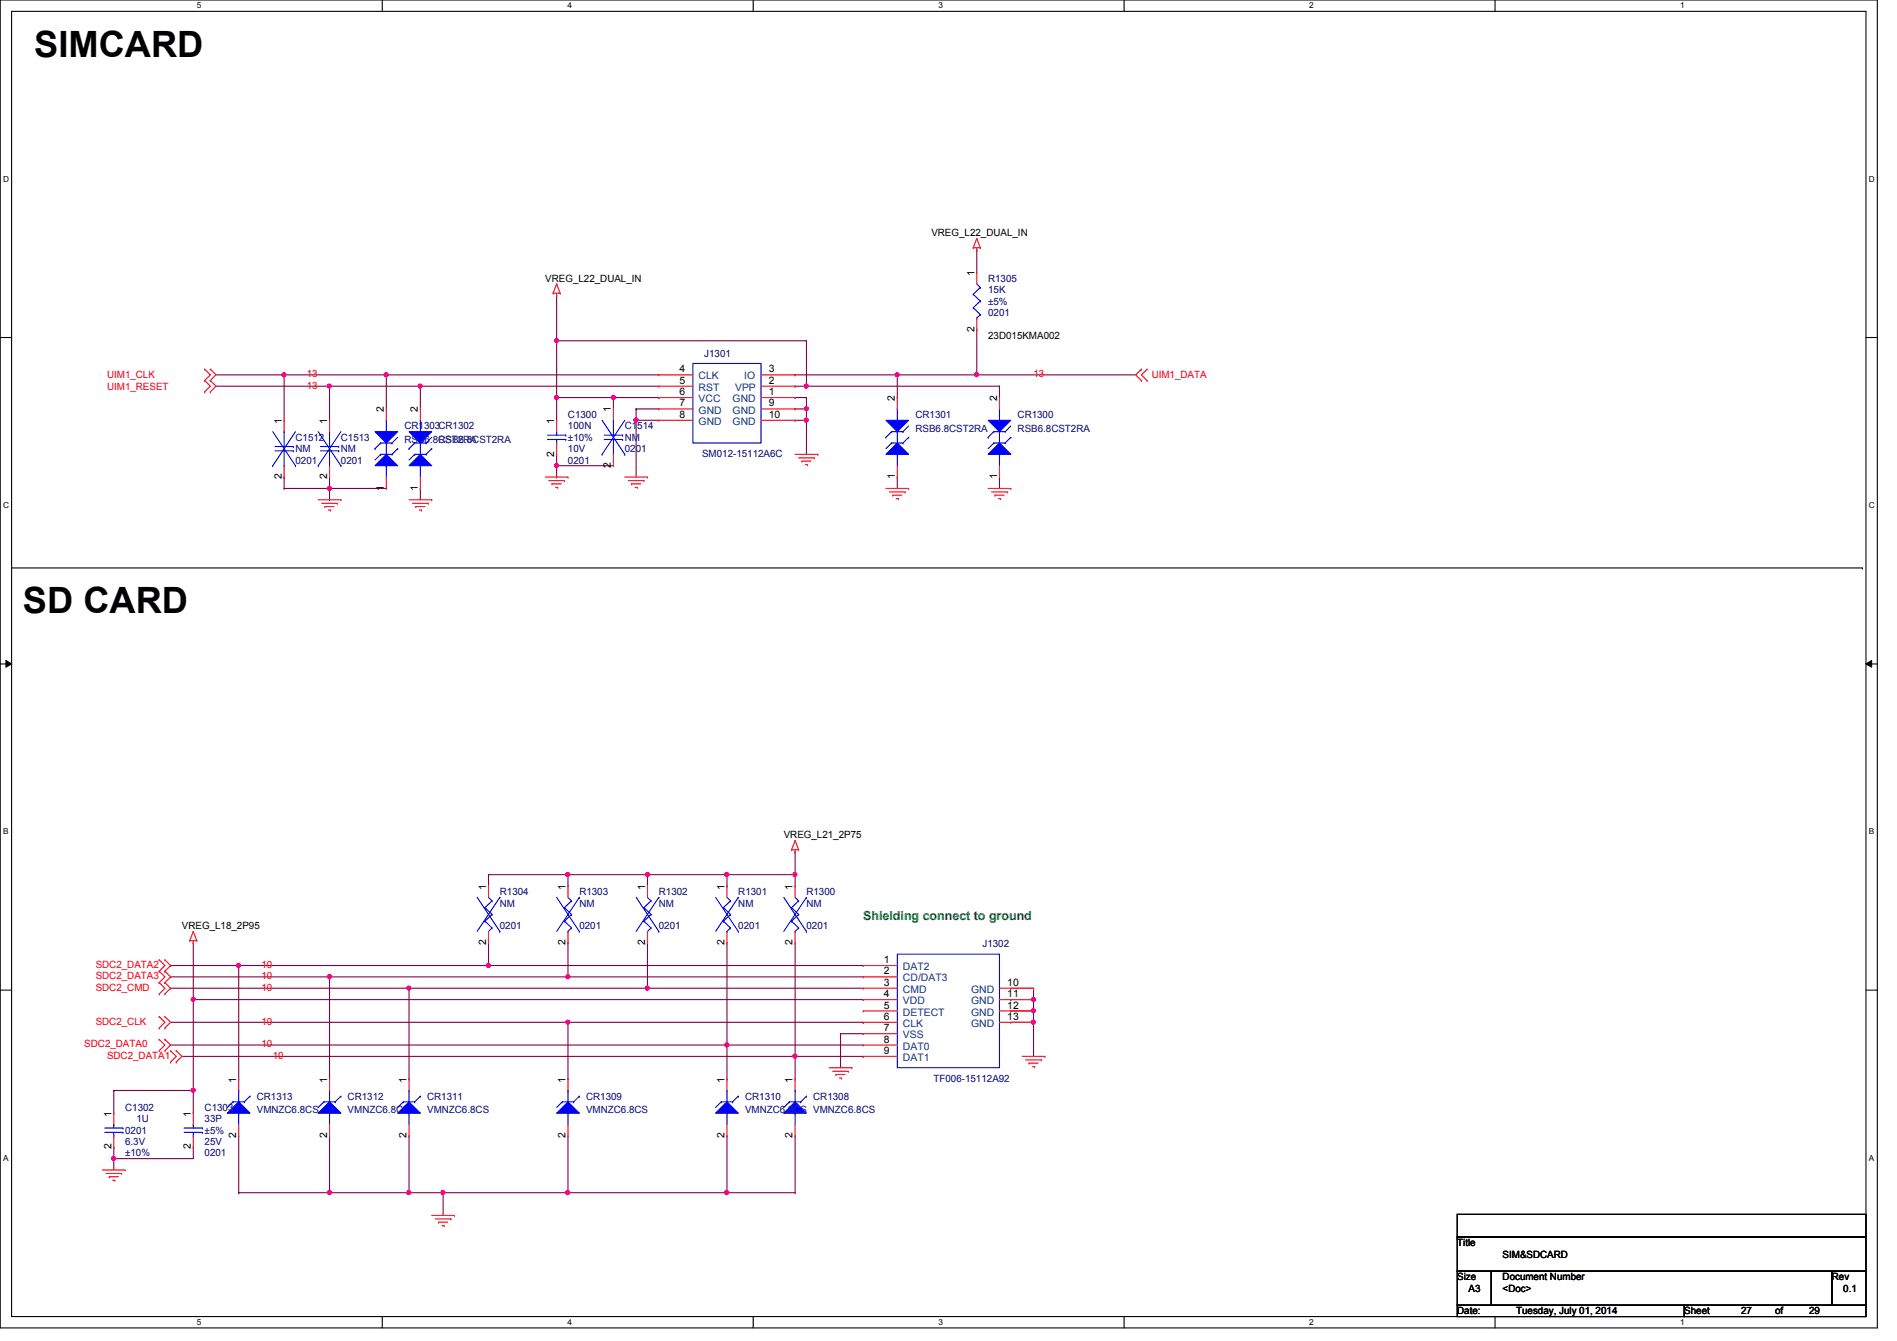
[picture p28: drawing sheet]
<svg xmlns="http://www.w3.org/2000/svg" width="297mm" height="210mm" viewBox="0 0 297 210" stroke-linecap="round" stroke-linejoin="round" font-family="sans-serif">
<defs><g id="words">
<g font-size="5.7">
<text x="5.4" y="8.8">SIMCARD</text>
<text x="3.6" y="96">SD CARD</text>
</g>
<text font-size="1.9" fill="#008000" x="135.2" y="144.1">Shielding connect to ground</text>
<g font-size="1.6">
<text x="145.8" y="37">VREG_L22_DUAL_IN</text>
<text x="85.4" y="44.1">VREG_L22_DUAL_IN</text>
<text x="152.6" y="43.2" transform="rotate(-90 152.6 43.2)">1</text>
<text x="152.6" y="51.9" transform="rotate(-90 152.6 51.9)">2</text>
<text x="154.7" y="53">23D015KMA002</text>
<text x="106.4" y="58.3">4</text>
<text x="120.4" y="58.3">3</text>
<text x="60.1" y="64.6" transform="rotate(-90 60.1 64.6)">2</text>
<text x="65.4" y="64.6" transform="rotate(-90 65.4 64.6)">2</text>
<text x="95.7" y="64.6" transform="rotate(-90 95.7 64.6)">1</text>
<text x="106.4" y="61.8">6</text>
<text x="106.4" y="60.1">5</text>
<text x="106.4" y="63.6">7</text>
<text x="106.4" y="65.4">8</text>
<text x="120.4" y="60.1">2</text>
<text x="120.4" y="61.8">1</text>
<text x="120.4" y="63.6">9</text>
<text x="120.4" y="65.4">10</text>
<text x="140.1" y="62.8" transform="rotate(-90 140.1 62.8)">2</text>
<text x="156.1" y="62.8" transform="rotate(-90 156.1 62.8)">2</text>
<text x="44.1" y="66.3" transform="rotate(-90 44.1 66.3)">1</text>
<text x="51.2" y="66.3" transform="rotate(-90 51.2 66.3)">1</text>
<text x="86.8" y="71.5" transform="rotate(-90 86.8 71.5)">2</text>
<text x="86.8" y="66.3" transform="rotate(-90 86.8 66.3)">1</text>
<text x="44.1" y="75" transform="rotate(-90 44.1 75)">2</text>
<text x="51.2" y="75" transform="rotate(-90 51.2 75)">2</text>
<text x="60.1" y="76.8" transform="rotate(-90 60.1 76.8)">1</text>
<text x="65.4" y="76.8" transform="rotate(-90 65.4 76.8)">1</text>
<text x="95.7" y="73.2" transform="rotate(-90 95.7 73.2)">2</text>
<text x="140.1" y="75" transform="rotate(-90 140.1 75)">1</text>
<text x="156.1" y="75" transform="rotate(-90 156.1 75)">1</text>
<text x="122.7" y="131.2">VREG_L21_2P75</text>
<text x="76.1" y="139.2" transform="rotate(-90 76.1 139.2)">1</text>
<text x="88.6" y="139.2" transform="rotate(-90 88.6 139.2)">1</text>
<text x="101" y="139.2" transform="rotate(-90 101 139.2)">1</text>
<text x="113.5" y="139.2" transform="rotate(-90 113.5 139.2)">1</text>
<text x="124.1" y="139.2" transform="rotate(-90 124.1 139.2)">1</text>
<text x="28.5" y="145.5">VREG_L18_2P95</text>
<text x="76.1" y="147.9" transform="rotate(-90 76.1 147.9)">2</text>
<text x="88.6" y="147.9" transform="rotate(-90 88.6 147.9)">2</text>
<text x="101" y="147.9" transform="rotate(-90 101 147.9)">2</text>
<text x="113.5" y="147.9" transform="rotate(-90 113.5 147.9)">2</text>
<text x="124.1" y="147.9" transform="rotate(-90 124.1 147.9)">2</text>
<text x="138.4" y="150.7">1</text>
<text x="138.4" y="152.5">2</text>
<text x="138.4" y="154.3">3</text>
<text x="157.7" y="154.3">10</text>
<text x="138.4" y="156.1">4</text>
<text x="138.4" y="159.6">6</text>
<text x="138.4" y="161.4">7</text>
<text x="138.4" y="157.9">5</text>
<text x="157.7" y="156.1">11</text>
<text x="157.7" y="157.9">12</text>
<text x="157.7" y="159.6">13</text>
<text x="138.4" y="163.2">8</text>
<text x="138.4" y="165">9</text>
<text x="37" y="169.5" transform="rotate(-90 37 169.5)">1</text>
<text x="51.2" y="169.5" transform="rotate(-90 51.2 169.5)">1</text>
<text x="63.7" y="169.5" transform="rotate(-90 63.7 169.5)">1</text>
<text x="88.6" y="169.5" transform="rotate(-90 88.6 169.5)">1</text>
<text x="113.5" y="169.5" transform="rotate(-90 113.5 169.5)">1</text>
<text x="124.1" y="169.5" transform="rotate(-90 124.1 169.5)">1</text>
<text x="17.4" y="179.9" transform="rotate(-90 17.4 179.9)">2</text>
<text x="17.4" y="174.8" transform="rotate(-90 17.4 174.8)">1</text>
<text x="29.9" y="179.9" transform="rotate(-90 29.9 179.9)">2</text>
<text x="29.9" y="174.8" transform="rotate(-90 29.9 174.8)">1</text>
<text x="37" y="178.1" transform="rotate(-90 37 178.1)">2</text>
<text x="51.2" y="178.1" transform="rotate(-90 51.2 178.1)">2</text>
<text x="63.7" y="178.1" transform="rotate(-90 63.7 178.1)">2</text>
<text x="88.6" y="178.1" transform="rotate(-90 88.6 178.1)">2</text>
<text x="113.5" y="178.1" transform="rotate(-90 113.5 178.1)">2</text>
<text x="124.1" y="178.1" transform="rotate(-90 124.1 178.1)">2</text>
<text x="228.2" y="195.1">Title</text>
<text x="235.3" y="196.8">SIM&amp;SDCARD</text>
<text x="228.2" y="200.4">Size</text>
<text x="230" y="202.2">A3</text>
<text x="235.3" y="200.4">Document Number</text>
<text x="235.3" y="202.2">&lt;Doc&gt;</text>
<text x="286.8" y="200.4">Rev</text>
<text x="288.6" y="202.2">0.1</text>
<text x="228.2" y="205.7">Date:</text>
<text x="237.4" y="205.7">Tuesday, July 01, 2014</text>
<text x="263.7" y="205.7">Sheet</text>
<text x="272.6" y="205.7">27</text>
<text x="278" y="205.7">of</text>
<text x="283.3" y="205.7">29</text>
</g>
<g font-size="1.6" fill="#000080">
<text x="154.7" y="44.1">R1305</text>
<text x="154.7" y="45.9">15K</text>
<text x="154.7" y="47.7">±5%</text>
<text x="154.7" y="49.4">0201</text>
<text x="110.3" y="55.8">J1301</text>
<text x="88.9" y="65.4">C1300</text>
<text x="143.3" y="65.4">CR1301</text>
<text x="159.3" y="65.4">CR1300</text>
<text x="46.3" y="69">C1512</text>
<text x="46.3" y="70.8">NM</text>
<text x="53.4" y="69">C1513</text>
<text x="53.4" y="70.8">NM</text>
<text x="63.3" y="67.2">CR1303CR1302</text>
<text x="63.3" y="69.3">RSB6.8CST2RA</text>
<text x="68.7" y="69.3">RSB6.8CST2RA</text>
<text x="88.9" y="67.2">100N</text>
<text x="88.9" y="70.8">10V</text>
<text x="88.9" y="69">±10%</text>
<text x="97.8" y="67.2">C1514</text>
<text x="97.8" y="69">NM</text>
<text x="97.8" y="70.8">0201</text>
<text x="109.9" y="71.5">SM012-15112A6C</text>
<text x="143.3" y="67.6">RSB6.8CST2RA</text>
<text x="159.3" y="67.6">RSB6.8CST2RA</text>
<text x="46.3" y="72.6">0201</text>
<text x="53.4" y="72.6">0201</text>
<text x="88.9" y="72.6">0201</text>
<text x="78.3" y="140.1">R1304</text>
<text x="78.3" y="141.9">NM</text>
<text x="90.7" y="140.1">R1303</text>
<text x="90.7" y="141.9">NM</text>
<text x="103.2" y="140.1">R1302</text>
<text x="103.2" y="141.9">NM</text>
<text x="115.6" y="140.1">R1301</text>
<text x="115.6" y="141.9">NM</text>
<text x="126.3" y="140.1">R1300</text>
<text x="126.3" y="141.9">NM</text>
<text x="78.3" y="145.5">0201</text>
<text x="90.7" y="145.5">0201</text>
<text x="103.2" y="145.5">0201</text>
<text x="115.6" y="145.5">0201</text>
<text x="126.3" y="145.5">0201</text>
<text x="153.8" y="148.3">J1302</text>
<text x="19.6" y="173.9">C1302</text>
<text x="32" y="173.9">C1303</text>
<text x="40.2" y="172.1">CR1313</text>
<text x="54.4" y="172.1">CR1312</text>
<text x="66.9" y="172.1">CR1311</text>
<text x="91.8" y="172.1">CR1309</text>
<text x="116.7" y="172.1">CR1310</text>
<text x="127.3" y="172.1">CR1308</text>
<text x="146.2" y="169.3">TF006-15112A92</text>
<text x="19.6" y="177.5">0201</text>
<text x="19.6" y="179.2">6.3V</text>
<text x="21.4" y="175.7">1U</text>
<text x="32" y="175.7">33P</text>
<text x="32" y="179.2">25V</text>
<text x="32" y="177.5">±5%</text>
<text x="40.2" y="174.2">VMNZC6.8CS</text>
<text x="54.4" y="174.2">VMNZC6.8CS</text>
<text x="66.9" y="174.2">VMNZC6.8CS</text>
<text x="91.8" y="174.2">VMNZC6.8CS</text>
<text x="116.7" y="174.2">VMNZC6.8CS VMNZC6.8CS</text>
<text x="19.6" y="181">±10%</text>
<text x="32" y="181">0201</text>
</g>
<g font-size="1.6" fill="#f00">
<text x="16.8" y="59.2">UIM1_CLK</text>
<text x="48" y="59.1">13</text>
<text x="161.8" y="59.1">13</text>
<text x="180.3" y="59.2">UIM1_DATA</text>
<text x="16.8" y="61">UIM1_RESET</text>
<text x="48" y="60.8">13</text>
<text x="15" y="151.5">SDC2_DATA2</text>
<text x="15" y="153.3">SDC2_DATA3</text>
<text x="15" y="155.1">SDC2_CMD</text>
<text x="40.9" y="155.1">10</text>
<text x="40.9" y="151.5">10</text>
<text x="40.9" y="153.3">10</text>
<text x="15" y="160.4">SDC2_CLK</text>
<text x="40.9" y="160.4">10</text>
<text x="13.2" y="164">SDC2_DATA0</text>
<text x="16.8" y="165.7">SDC2_DATA1</text>
<text x="40.9" y="164">10</text>
<text x="42.7" y="165.7">10</text>
</g>
<g font-size="1.6" fill="#004080">
<text x="109.4" y="59.4">CLK</text>
<text x="116.5" y="59.4">IO</text>
<text x="109.4" y="62.9">VCC</text>
<text x="109.4" y="61.2">RST</text>
<text x="109.4" y="64.7">GND</text>
<text x="114.7" y="62.9">GND</text>
<text x="114.7" y="64.7">GND</text>
<text x="115.1" y="61.2">VPP</text>
<text x="109.4" y="66.5">GND</text>
<text x="114.7" y="66.5">GND</text>
<text x="141.4" y="151.8">DAT2</text>
<text x="141.4" y="153.6">CD/DAT3</text>
<text x="141.4" y="155.4">CMD</text>
<text x="152.1" y="155.4">GND</text>
<text x="141.4" y="157.2">VDD</text>
<text x="141.4" y="160.7">CLK</text>
<text x="141.4" y="159">DETECT</text>
<text x="152.1" y="157.2">GND</text>
<text x="152.1" y="159">GND</text>
<text x="152.1" y="160.7">GND</text>
<text x="141.4" y="162.5">VSS</text>
<text x="141.4" y="164.3">DAT0</text>
<text x="141.4" y="166.1">DAT1</text>
</g>
<g font-size="1.3">
<text x="30.8" y="1.3">5</text>
<text x="88.9" y="1.3">4</text>
<text x="146.9" y="1.3">3</text>
<text x="205" y="1.3">2</text>
<text x="263.1" y="1.3">1</text>
<text x=".5" y="28.4">D</text>
<text x="292.6" y="28.4">D</text>
<text x=".5" y="79.5">C</text>
<text x="292.6" y="79.5">C</text>
<text x=".5" y="130.6">B</text>
<text x="292.6" y="130.6">B</text>
<text x=".5" y="181.7">A</text>
<text x="292.6" y="181.7">A</text>
<text x="30.8" y="207.4">5</text>
<text x="88.9" y="207.4">4</text>
<text x="146.9" y="207.4">3</text>
<text x="205" y="207.4">2</text>
<text x="263.1" y="207.4">1</text>
</g>
</g></defs>
<path d="M0 0h294v207.9h-294zM1.8 1.8h290.4v204.3h-290.4z" fill="none" stroke="#000" stroke-width=".17"/>
<g fill="#fff">
<path d="M30.8 .2h.7v1.4h-.7z"/>
<path d="M30.8 206.2h.7v1.4h-.7z"/>
</g>
<path d="M59.9 0v1.8M59.9 206.1v1.8" fill="none" stroke="#000" stroke-width=".17"/>
<g fill="#fff">
<path d="M88.9 .2h.6v1.4h-.6z"/>
<path d="M88.9 206.2h.6v1.4h-.6z"/>
</g>
<path d="M117.9 0v1.8M117.9 206.1v1.8" fill="none" stroke="#000" stroke-width=".17"/>
<g fill="#fff">
<path d="M146.9 .2h.7v1.4h-.7z"/>
<path d="M146.9 206.2h.7v1.4h-.7z"/>
</g>
<path d="M176 0v1.8M176 206.1v1.8" fill="none" stroke="#000" stroke-width=".17"/>
<g fill="#fff">
<path d="M205 .2h.7v1.4h-.7z"/>
<path d="M205 206.2h.7v1.4h-.7z"/>
</g>
<path d="M234.1 0v1.8M234.1 206.1v1.8" fill="none" stroke="#000" stroke-width=".17"/>
<g fill="#fff">
<path d="M263.1 .2h.7v1.4h-.7z"/>
<path d="M263.1 206.2h.7v1.4h-.7z"/>
<path d="M.5 27.3h.9v1.4h-.9z"/>
<path d="M292.6 27.3h.9v1.4h-.9z"/>
<path d="M.5 78.4h.9v1.4h-.9z"/>
<path d="M292.6 78.4h.9v1.4h-.9z"/>
</g>
<path d="M0 52.8h1.8M292.2 52.8h1.8" fill="none" stroke="#000" stroke-width=".17"/>
<g fill="#fff">
<path d="M.5 129.5h.8v1.4h-.8z"/>
<path d="M292.6 129.5h.9v1.4h-.9z"/>
</g>
<path d="M0 103.9h1.8M292.2 103.9h1.8" fill="none" stroke="#000" stroke-width=".17"/>
<path d="M.9 103.4l.9 .5-.9 .5zM292.2 103.9l.9-.5v1z" fill="#000"/>
<path d="M.9 103.4l.9 .5-.9 .5zM292.2 103.9l.9-.5v1z" fill="none" stroke="#000" stroke-width=".16"/>
<g fill="#fff">
<path d="M.5 180.5h.8v1.4h-.8z"/>
<path d="M292.6 180.5h.9v1.4h-.9z"/>
</g>
<path d="M1.8 88.9h289.8M291.6 88.9h.1M0 155h1.8M292.2 155h1.8" fill="none" stroke="#000" stroke-width=".17"/>
<path d="M87.2 53.3h.1M87.2 53.3v8.9" fill="none" stroke="#800040" stroke-width=".17"/>
<circle cx="87.1" cy="62.2" r=".32" fill="#f0f"/>
<circle cx="87.1" cy="62.2" r=".32" fill="none" stroke="#f0f" stroke-width=".17"/>
<circle cx="87.1" cy="53.3" r=".32" fill="#f0f"/>
<circle cx="87.1" cy="53.3" r=".32" fill="none" stroke="#f0f" stroke-width=".17"/>
<path d="M60.5 58.7h.1M60.5 58.7h42.7M124.5 58.7h.1M124.5 58.7h16M124.5 62.2h.1M124.5 62.2h1.8" fill="none" stroke="#800040" stroke-width=".17"/>
<circle cx="60.5" cy="58.6" r=".32" fill="#f0f"/>
<circle cx="60.5" cy="58.6" r=".32" fill="none" stroke="#f0f" stroke-width=".17"/>
<path d="M33.8 58.7h10.7M44.5 58.7h.1" fill="none" stroke="#800040" stroke-width=".17"/>
<circle cx="44.5" cy="58.6" r=".32" fill="#f0f"/>
<circle cx="44.5" cy="58.6" r=".32" fill="none" stroke="#f0f" stroke-width=".17"/>
<path d="M33.8 60.5h17.8M51.6 60.5h.1" fill="none" stroke="#800040" stroke-width=".17"/>
<circle cx="51.6" cy="60.4" r=".32" fill="#f0f"/>
<circle cx="51.6" cy="60.4" r=".32" fill="none" stroke="#f0f" stroke-width=".17"/>
<path d="M65.8 60.5h.1M65.8 60.5h37.4" fill="none" stroke="#800040" stroke-width=".17"/>
<circle cx="65.8" cy="60.4" r=".32" fill="#f0f"/>
<circle cx="65.8" cy="60.4" r=".32" fill="none" stroke="#f0f" stroke-width=".17"/>
<path d="M87.2 62.2h8.9M96.1 62.2h.1" fill="none" stroke="#800040" stroke-width=".17"/>
<circle cx="96" cy="62.2" r=".32" fill="#f0f"/>
<circle cx="96" cy="62.2" r=".32" fill="none" stroke="#f0f" stroke-width=".17"/>
<path d="M87.2 46.2h.1M87.2 46.2v7.1M87.2 62.2h.1M87.2 72.9h.1M87.2 62.2v3.6M87.2 71.1v1.8M99.6 64h.1M99.6 65.8h.1M99.6 64v10.7M99.6 65.8h3.6" fill="none" stroke="#800040" stroke-width=".17"/>
<circle cx="99.6" cy="65.8" r=".32" fill="#f0f"/>
<circle cx="99.6" cy="65.8" r=".32" fill="none" stroke="#f0f" stroke-width=".17"/>
<path d="M124.5 64h.1M124.5 64h1.8M126.3 62.2h.1M126.3 64h.1M126.3 62.2v3.6" fill="none" stroke="#800040" stroke-width=".17"/>
<circle cx="126.3" cy="64" r=".32" fill="#f0f"/>
<circle cx="126.3" cy="64" r=".32" fill="none" stroke="#f0f" stroke-width=".17"/>
<path d="M124.5 65.8h.1M124.5 65.8h1.8M126.3 65.8h.1M126.3 65.8v5.3" fill="none" stroke="#800040" stroke-width=".17"/>
<circle cx="126.3" cy="65.8" r=".32" fill="#f0f"/>
<circle cx="126.3" cy="65.8" r=".32" fill="none" stroke="#f0f" stroke-width=".17"/>
<path d="M87.2 53.3h39.1M126.3 53.3h.1M126.3 53.3v7.2M124.5 60.5h.1M124.5 60.5h32M126.3 60.5h.1" fill="none" stroke="#800040" stroke-width=".17"/>
<circle cx="126.3" cy="60.4" r=".32" fill="#f0f"/>
<circle cx="126.3" cy="60.4" r=".32" fill="none" stroke="#f0f" stroke-width=".17"/>
<path d="M60.5 58.7h.1M60.5 58.7v5.3M140.5 58.7h.1M140.5 58.7v3.5M140.5 58.7h12.4M65.8 60.5h.1M65.8 60.5v3.5M99.6 64h.1M99.6 64h3.6" fill="none" stroke="#800040" stroke-width=".17"/>
<circle cx="152.9" cy="58.6" r=".32" fill="#f0f"/>
<circle cx="152.9" cy="58.6" r=".32" fill="none" stroke="#f0f" stroke-width=".17"/>
<circle cx="140.5" cy="58.6" r=".32" fill="#f0f"/>
<circle cx="140.5" cy="58.6" r=".32" fill="none" stroke="#f0f" stroke-width=".17"/>
<g fill="none" stroke="#800040" stroke-width=".17">
<path d="M65.8 76.5h.1M65.8 76.5v1.7M140.5 74.7h.1M140.5 74.7v1.8M156.5 60.5h.1M156.5 74.7h.1M156.5 60.5v1.7M156.5 74.7v1.8M26.7 154.7h.1M26.7 152.9h.1M26.7 151.1h.1M26.7 154.7h37.3"/>
<path d="M26.7 152.9h24.9M26.7 151.1h10.7M158.3 158.2h.1M158.3 154.7h.1M158.3 156.5h.1M158.3 154.7h3.5M158.3 156.5h3.5M161.8 154.7h.1M161.8 156.5h.1M161.8 154.7v3.5h-3.5"/>
</g>
<circle cx="161.8" cy="158.2" r=".32" fill="#f0f"/>
<circle cx="161.8" cy="158.2" r=".32" fill="none" stroke="#f0f" stroke-width=".17"/>
<circle cx="161.8" cy="156.4" r=".32" fill="#f0f"/>
<circle cx="161.8" cy="156.4" r=".32" fill="none" stroke="#f0f" stroke-width=".17"/>
<path d="M158.3 160h.1M158.3 160h3.5" fill="none" stroke="#800040" stroke-width=".17"/>
<circle cx="161.8" cy="160" r=".32" fill="#f0f"/>
<circle cx="161.8" cy="160" r=".32" fill="none" stroke="#f0f" stroke-width=".17"/>
<path d="M161.8 158.2h.1M161.8 158.2v1.8M26.7 160h62.2M88.9 160h.1" fill="none" stroke="#800040" stroke-width=".17"/>
<circle cx="88.9" cy="160" r=".32" fill="#f0f"/>
<circle cx="88.9" cy="160" r=".32" fill="none" stroke="#f0f" stroke-width=".17"/>
<path d="M124.5 133.3h.1M124.5 133.3v3.6M161.8 160h.1M161.8 160v5.4" fill="none" stroke="#800040" stroke-width=".17"/>
<circle cx="124.5" cy="136.9" r=".32" fill="#f0f"/>
<circle cx="124.5" cy="136.9" r=".32" fill="none" stroke="#f0f" stroke-width=".17"/>
<path d="M37.4 151.1h.1M37.4 151.1h39.1" fill="none" stroke="#800040" stroke-width=".17"/>
<circle cx="76.5" cy="151.1" r=".32" fill="#f0f"/>
<circle cx="76.5" cy="151.1" r=".32" fill="none" stroke="#f0f" stroke-width=".17"/>
<path d="M51.6 152.9h.1M51.6 152.9h37.3" fill="none" stroke="#800040" stroke-width=".17"/>
<circle cx="88.9" cy="152.9" r=".32" fill="#f0f"/>
<circle cx="88.9" cy="152.9" r=".32" fill="none" stroke="#f0f" stroke-width=".17"/>
<circle cx="51.6" cy="152.9" r=".32" fill="#f0f"/>
<circle cx="51.6" cy="152.9" r=".32" fill="none" stroke="#f0f" stroke-width=".17"/>
<path d="M64 154.7h.1M64 154.7h37.4" fill="none" stroke="#800040" stroke-width=".17"/>
<circle cx="101.4" cy="154.7" r=".32" fill="#f0f"/>
<circle cx="101.4" cy="154.7" r=".32" fill="none" stroke="#f0f" stroke-width=".17"/>
<circle cx="64" cy="154.7" r=".32" fill="#f0f"/>
<circle cx="64" cy="154.7" r=".32" fill="none" stroke="#f0f" stroke-width=".17"/>
<path d="M30.3 156.5h104.9M37.4 151.1h.1M37.4 151.1v17.8M135.2 156.5h.1" fill="none" stroke="#800040" stroke-width=".17"/>
<circle cx="37.4" cy="151.1" r=".32" fill="#f0f"/>
<circle cx="37.4" cy="151.1" r=".32" fill="none" stroke="#f0f" stroke-width=".17"/>
<path d="M51.6 152.9h.1M51.6 152.9v16M64 154.7h.1M64 154.7v14.2M37.4 177.8v8.9M37.4 186.7h.1M37.4 186.7h14.2M69.4 186.7h.1M69.4 186.7v3.5M88.9 186.7h24.9M113.8 186.7h.1" fill="none" stroke="#800040" stroke-width=".17"/>
<circle cx="113.8" cy="186.7" r=".32" fill="#f0f"/>
<circle cx="113.8" cy="186.7" r=".32" fill="none" stroke="#f0f" stroke-width=".17"/>
<path d="M64 177.8v8.9M88.9 177.8v8.9M124.5 177.8v8.9M64 186.7h.1M88.9 186.7h.1M124.5 186.7h.1" fill="none" stroke="#800040" stroke-width=".17"/>
<circle cx="64" cy="186.7" r=".32" fill="#f0f"/>
<circle cx="64" cy="186.7" r=".32" fill="none" stroke="#f0f" stroke-width=".17"/>
<path d="M51.6 177.8v8.9M51.6 186.7h.1M64 186.7h.1M64 186.7h5.4" fill="none" stroke="#800040" stroke-width=".17"/>
<circle cx="51.6" cy="186.7" r=".32" fill="#f0f"/>
<circle cx="51.6" cy="186.7" r=".32" fill="none" stroke="#f0f" stroke-width=".17"/>
<g fill="none" stroke="#800040" stroke-width=".17">
<path d="M76.5 136.9h.1M76.5 136.9v1.8M76.5 136.9h12.4M101.4 136.9h.1M101.4 136.9v1.8M101.4 136.9h23.1M113.8 136.9h.1M113.8 136.9v1.8M124.5 136.9h.1M124.5 136.9v1.8M76.5 147.6h.1M76.5 151.1h.1"/>
<path d="M76.5 147.6v3.5M76.5 151.1h58.7M88.9 147.6h.1M88.9 152.9h.1M88.9 147.6v5.3M88.9 152.9h46.3M101.4 147.6h.1M101.4 154.7h.1M101.4 147.6v7.1M101.4 154.7h33.8M51.6 186.7h.1M51.6 186.7h12.4"/>
</g>
<circle cx="113.8" cy="136.9" r=".32" fill="#f0f"/>
<circle cx="113.8" cy="136.9" r=".32" fill="none" stroke="#f0f" stroke-width=".17"/>
<circle cx="101.4" cy="136.9" r=".32" fill="#f0f"/>
<circle cx="101.4" cy="136.9" r=".32" fill="none" stroke="#f0f" stroke-width=".17"/>
<path d="M88.9 136.9h.1M88.9 136.9v1.8M88.9 136.9h12.5" fill="none" stroke="#800040" stroke-width=".17"/>
<circle cx="88.9" cy="136.9" r=".32" fill="#f0f"/>
<circle cx="88.9" cy="136.9" r=".32" fill="none" stroke="#f0f" stroke-width=".17"/>
<path d="M152.9 39.1h.1M152.9 39.1v3.6M152.9 51.6h.1M152.9 58.7h.1M152.9 51.6v7.1M152.9 58.7h24.9M26.7 163.6h87.1M28.5 165.4h96M113.8 163.6h.1M124.5 165.4h.1" fill="none" stroke="#800040" stroke-width=".17"/>
<circle cx="113.8" cy="163.5" r=".32" fill="#f0f"/>
<circle cx="113.8" cy="163.5" r=".32" fill="none" stroke="#f0f" stroke-width=".17"/>
<path d="M30.3 170.7h.1M30.3 170.7v3.5M17.8 181.4h.1M17.8 181.4v1.7M17.8 181.4h12.5" fill="none" stroke="#800040" stroke-width=".17"/>
<circle cx="17.8" cy="181.3" r=".32" fill="#f0f"/>
<circle cx="17.8" cy="181.3" r=".32" fill="none" stroke="#f0f" stroke-width=".17"/>
<path d="M30.3 147.6h.1M30.3 156.5h.1M30.3 147.6v23.1h-12.5M17.8 170.7h.1M17.8 179.6h.1M17.8 170.7v3.5M17.8 179.6v1.8M30.3 179.6h.1M30.3 179.6v1.8M131.6 161.8h.1M131.6 161.8h3.6M131.6 161.8v5.3" fill="none" stroke="#800040" stroke-width=".17"/>
<circle cx="30.2" cy="170.7" r=".32" fill="#f0f"/>
<circle cx="30.2" cy="170.7" r=".32" fill="none" stroke="#f0f" stroke-width=".17"/>
<circle cx="30.2" cy="156.4" r=".32" fill="#f0f"/>
<circle cx="30.2" cy="156.4" r=".32" fill="none" stroke="#f0f" stroke-width=".17"/>
<path d="M69.4 186.7h19.5M88.9 186.7h.1" fill="none" stroke="#800040" stroke-width=".17"/>
<circle cx="69.4" cy="186.7" r=".32" fill="#f0f"/>
<circle cx="69.4" cy="186.7" r=".32" fill="none" stroke="#f0f" stroke-width=".17"/>
<circle cx="88.9" cy="186.7" r=".32" fill="#f0f"/>
<circle cx="88.9" cy="186.7" r=".32" fill="none" stroke="#f0f" stroke-width=".17"/>
<path d="M113.8 147.6v16M124.5 147.6v17.8M113.8 163.6h.1M124.5 165.4h.1" fill="none" stroke="#800040" stroke-width=".17"/>
<circle cx="124.5" cy="165.3" r=".32" fill="#f0f"/>
<circle cx="124.5" cy="165.3" r=".32" fill="none" stroke="#f0f" stroke-width=".17"/>
<g fill="none" stroke="#800040" stroke-width=".17">
<path d="M51.6 76.5h.1M51.6 76.5h8.9M88.9 160h.1M88.9 160v8.9M88.9 160h46.3M113.8 163.6h.1M113.8 163.6v5.3M113.8 177.8v8.9M113.8 163.6h21.4M124.5 165.4h.1M124.5 165.4h10.7M124.5 165.4v3.5"/>
<path d="M135.2 165.4h.1M135.2 160h.1M113.8 186.7h.1M113.8 186.7h10.7"/>
</g>
<circle cx="51.6" cy="76.4" r=".32" fill="#f0f"/>
<circle cx="51.6" cy="76.4" r=".32" fill="none" stroke="#f0f" stroke-width=".17"/>
<g fill="none" stroke="#800040" stroke-width=".17">
<path d="M44.5 58.7h.1M44.5 58.7v7.1M44.5 58.7h16M60.5 58.7h.1M44.5 76.5h.1M44.5 74.7h.1M44.5 74.7v1.8M44.5 76.5h7.1M51.6 78.2h.1M51.6 60.5h.1M51.6 74.7h.1M51.6 60.5v5.3"/>
<path d="M51.6 74.7v3.5M51.6 60.5h14.2M65.8 60.5h.1M87.2 72.9h.1M87.2 72.9h8.9"/>
</g>
<circle cx="87.1" cy="72.9" r=".32" fill="#f0f"/>
<circle cx="87.1" cy="72.9" r=".32" fill="none" stroke="#f0f" stroke-width=".17"/>
<path d="M87.2 74.7h.1M87.2 72.9v1.8M96.1 62.2h.1M96.1 62.2v1.8M96.1 62.2h7.1M103.2 62.2h.1" fill="none" stroke="#800040" stroke-width=".17"/>
<g fill="none" stroke="#f00" stroke-width=".17">
<path d="M152.4 38.8h.1M152.4 38.8h1.1M152.9 39.1h.1M152.9 37.3h.1M152.9 38.8v.3M152.9 37.3l-.5 1.5M152.9 37.3l.6 1.5M153.5 38.8h.1M32 59.6h.1M32 57.8h.1M32 57.8l.9 .9-.9 .9M32 59.6l.9 .9-.9 .8"/>
<path d="M32.9 57.8h.1M32.9 59.6h.1M32.9 57.8l.9 .9-.9 .9M32.9 59.6l.9 .9-.9 .8M86.6 45.9h.1M86.6 45.9h1.1M87.2 46.2h.1M87.2 44.4h.1M87.2 45.9v.3M87.2 44.4l-.6 1.5M87.2 44.4l.5 1.5M87.7 45.9h.1"/>
<path d="M178.7 57.8h.1M178.7 59.6h.1M178.7 57.8l-.9 .9 .9 .9M179.6 59.6h.1M179.6 57.8h.1M179.6 57.8l-.9 .9 .9 .9M32 61.3h.1M32.9 61.3h.1M49.8 78.2h3.6M50.4 78.8h2.4M50.9 79.3h.1M50.9 79.3h1.4"/>
<path d="M51.4 79.8h.4M51.8 79.8h.1M52.8 78.8h.1M53.4 78.2h.1M64 78.2h3.6M64.6 78.8h2.5M65.1 79.3h.1M65.1 79.3h1.4M65.7 79.8h.3M66 79.8h.1M67.1 78.8h.1M67.6 78.2h.1"/>
<path d="M85.4 74.7h3.5M85.9 75.2h2.5M86.4 75.7h.1M86.4 75.7h1.5M87 76.3h.3M87.3 76.3h.1M88.4 75.2h.1M88.9 74.7h.1M97.8 74.7h3.6M98.4 75.2h2.4M98.9 75.7h.1M98.9 75.7h1.4"/>
<path d="M99.4 76.3h.4M99.8 76.3h.1M100.8 75.2h.1M101.4 74.7h.1M124.5 71.1h3.6M125 71.7h2.5M125.6 72.2h.1M125.6 72.2h1.4M126.1 72.7h.3M126.4 72.7h.1M127.5 71.7h.1M128.1 71.1h.1"/>
<path d="M138.7 76.5h3.6M139.3 77h2.4M139.8 77.5h.1M139.8 77.5h1.4M140.3 78.1h.4M140.7 78.1h.1M141.7 77h.1M142.3 76.5h.1M154.7 76.5h3.6M155.3 77h2.4M155.8 77.5h.1M155.8 77.5h1.4"/>
<path d="M156.3 78.1h.4M156.7 78.1h.1M157.7 77h.1M158.3 76.5h.1M123.9 133h.1M123.9 133h1.1M124.5 133.3h.1M124.5 131.6h.1M124.5 133v.3M124.5 131.6l-.6 1.4M124.5 131.6l.5 1.4M125 133h.1"/>
<path d="M24.9 159.1h.1M24.9 150.2h.1M24.9 152h.1M24.9 153.8h.1M24.9 155.6h.1M24.9 159.1l.9 .9-.9 .9M24.9 150.2l.9 .9-.9 .9M24.9 152l.9 .9-.9 .9M24.9 153.8l.9 .9-.9 .9M25.8 159.1h.1M25.8 152h.1M25.8 150.2h.1"/>
<path d="M25.8 153.8h.1M25.8 155.6h.1M25.8 159.1l.9 .9-.9 .9M25.8 150.2l.9 .9-.9 .9M25.8 152l.9 .9-.9 .9M25.8 153.8l.9 .9-.9 .9M29.7 147.2h.1M29.7 147.2h1.1M30.3 147.6h.1M30.3 145.8h.1M30.3 147.2v.4M30.3 145.8l-.6 1.4"/>
<path d="M30.3 145.8l.5 1.4M30.8 147.2h.1M24.9 160.9h.1M24.9 162.7h.1M24.9 164.5h.1M24.9 162.7l.9 .9-.9 .9M25.8 160.9h.1M25.8 164.5h.1M25.8 162.7h.1M25.8 162.7l.9 .9-.9 .9M26.7 164.5h.1M26.7 166.2h.1"/>
<path d="M26.7 164.5l.9 .9-.9 .8M27.6 166.2h.1M27.6 164.5h.1M27.6 164.5l.9 .9-.9 .8M129.8 167.1h3.6M130.4 167.7h2.4M130.9 168.2h.1M130.9 168.2h1.4M131.4 168.7h.4M131.8 168.7h.1M132.8 167.7h.1M133.4 167.1h.1"/>
<path d="M160.1 165.4h3.5M160.6 165.9h2.5M161.1 166.4h.1M161.1 166.4h1.5M161.7 167h.3M162 167h.1M163.1 165.9h.1M163.6 165.4h.1M16 183.1h3.6M16.6 183.7h2.4M17.1 184.2h.1M17.1 184.2h1.4"/>
<path d="M17.6 184.7h.4M18 184.7h.1M19 183.7h.1M19.6 183.1h.1M67.6 190.2h3.6M68.2 190.8h2.4M68.7 191.3h.1M68.7 191.3h1.4M69.2 191.9h.4M69.6 191.9h.1M70.6 190.8h.1M71.2 190.2h.1"/>
</g>
<path d="M228.2 190.1h64v3.5h-64zM228.2 193.6h64v5.4h-64zM228.2 199h5.3v5.3h-5.3zM233.5 199h53.3v5.3h-53.3zM286.8 199h5.4v5.3h-5.4zM228.2 204.3h35.5v1.8h-35.5zM263.7 204.3h28.5v1.8h-28.5z" fill="none" stroke="#000" stroke-width=".17"/>
<path d="M60.5 71.1l1.8 1.8h-3.6z" fill="#00f"/>
<path d="M59.6 71.1h.1M59.6 71.1l-.9 .9M59.6 71.1h1.8M60.5 71.1l1.8 1.8h-3.6zM60.5 72.9h.1M60.5 69.3h.1M60.5 69.3v1.8M60.5 72.9v1.8M61.4 71.1h.1M62.3 70.2h.1M62.3 70.2l-.9 .9" fill="none" stroke="#00f" stroke-width=".17"/>
<path d="M58.7 67.6h3.6l-1.8 1.7z" fill="#00f"/>
<g fill="none" stroke="#00f" stroke-width=".17">
<path d="M58.7 67.6h3.6l-1.8 1.7zM58.7 70.2h.1M59.6 69.3h.1M59.6 69.3h1.8M59.6 69.3l-.9 .9M60.5 65.8h.1M60.5 65.8v1.8M61.4 69.3h.1M62.3 68.5l-.9 .8M74.7 140.5l3.6 5.3M75.9 142.1h.1M75.9 144.2h.1"/>
<path d="M75.9 142.1l1.1 1M75.9 144.2l1.1 1M76.5 145.8h.1M76.5 140.5l.5 .5M77 141h.1M77 143.1h.1M77 145.2h.1M77 141l-1.1 1.1M77 143.1l-1.1 1.1M77 145.2l-.5 .6M78.3 140.5h.1M78.3 145.8h.1"/>
<path d="M78.3 140.5l-3.6 5.3M122.7 140.5l3.6 5.3M123.9 142.1h.1M123.9 144.2h.1M123.9 142.1l1.1 1M123.9 144.2l1.1 1M124.5 145.8h.1M124.5 140.5l.5 .5M125 141h.1M125 143.1h.1M125 145.2h.1M125 141l-1.1 1.1"/>
<path d="M125 143.1l-1.1 1.1M125 145.2l-.5 .6M126.3 140.5h.1M126.3 145.8h.1M126.3 140.5l-3.6 5.3"/>
</g>
<path d="M60.5 76.5h.1M60.5 64h.1M60.5 64v1.8M60.5 74.7v1.8M76.5 138.7h.1M76.5 138.7v1.8M124.5 138.7h.1M124.5 138.7v1.8M76.5 147.6h.1M76.5 145.8v1.8M124.5 147.6h.1M124.5 145.8v1.8" fill="none" stroke="#f00" stroke-width=".17"/>
<path d="M140.5 69.3l1.8 1.8h-3.6z" fill="#00f"/>
<path d="M139.6 69.3h.1M139.6 69.3l-.9 .9M139.6 69.3h1.8M140.5 69.3l1.8 1.8h-3.6zM140.5 71.1h.1M140.5 67.6h.1M140.5 67.6v1.7M140.5 71.1v1.8M141.4 69.3h.1M142.3 68.5h.1M142.3 68.5l-.9 .8" fill="none" stroke="#00f" stroke-width=".17"/>
<path d="M138.7 65.8h3.6l-1.8 1.8z" fill="#00f"/>
<g fill="none" stroke="#00f" stroke-width=".17">
<path d="M49.8 72.9h.1M49.8 67.6l3.6 5.3M50.2 69.9h2.8M50.2 70.6h2.8M51.6 67.6h.1M51.6 72.9h.1M51.6 67.6v2.3M51.6 70.6v2.3M53 69.9h.1M53 70.6h.1M53.4 72.9h.1M53.4 67.6l-3.6 5.3"/>
<path d="M94.3 71.1h.1M94.3 65.8l3.5 5.3M94.6 68.1h2.9M94.6 68.8h2.9M96.1 65.8h.1M96.1 71.1h.1M96.1 65.8v2.3M96.1 68.8v2.3M97.5 68.1h.1M97.5 68.8h.1M97.8 71.1h.1M97.8 65.8l-3.5 5.3"/>
<path d="M138.7 65.8h3.6l-1.8 1.8zM138.7 68.5h.1M139.6 67.6h.1M139.6 67.6h1.8M139.6 67.6l-.9 .9M140.5 64h.1M140.5 64v1.8M141.4 67.6h.1M142.3 66.7l-.9 .9M112.1 140.5l3.5 5.3M113.3 142.1h.1M113.3 144.2h.1"/>
<path d="M113.3 142.1l1.1 1M113.3 144.2l1.1 1M113.8 145.8h.1M113.8 140.5l.6 .5M114.4 141h.1M114.4 143.1h.1M114.4 145.2h.1M114.4 141l-1.1 1.1M114.4 143.1l-1.1 1.1M114.4 145.2l-.6 .6M115.6 140.5h.1M115.6 145.8h.1"/>
<path d="M115.6 140.5l-3.5 5.3"/>
</g>
<g fill="none" stroke="#f00" stroke-width=".17">
<path d="M51.6 65.8h.1M51.6 74.7h.1M51.6 65.8v1.8M51.6 72.9v1.8M96.1 64h.1M96.1 72.9h.1M96.1 64v1.8M96.1 71.1v1.8M140.5 74.7h.1M140.5 62.2h.1M140.5 62.2v1.8M140.5 72.9v1.8"/>
<path d="M113.8 138.7h.1M113.8 138.7v1.8M113.8 147.6h.1M113.8 145.8v1.8"/>
</g>
<path d="M37.4 172.5l1.8 1.7h-3.6z" fill="#00f"/>
<g fill="none" stroke="#00f" stroke-width=".17">
<path d="M28.8 176.6h2.9M28.8 177.2h2.9M30.3 176h.1M30.3 177.8h.1M30.3 176v.6M30.3 177.2v.6M31.7 176.6h.1M31.7 177.2h.1M36.5 172.5h.1M36.5 172.5l-.9 .9M36.5 172.5h1.8M37.4 172.5l1.8 1.7h-3.6z"/>
<path d="M37.4 174.2h.1M37.4 170.7h.1M37.4 170.7v1.8M37.4 174.2v1.8M38.3 172.5h.1M39.2 171.6h.1M39.2 171.6l-.9 .9"/>
</g>
<path d="M30.3 174.2h.1M30.3 179.6h.1M30.3 174.2v1.8M30.3 177.8v1.8M37.4 177.8h.1M37.4 168.9h.1M37.4 168.9v1.8M37.4 176v1.8" fill="none" stroke="#f00" stroke-width=".17"/>
<path d="M124.5 172.5l1.8 1.7h-3.6z" fill="#00f"/>
<g fill="none" stroke="#00f" stroke-width=".17">
<path d="M42.7 72.9h.1M42.7 67.6l3.6 5.3M43 69.9h2.9M43 70.6h2.9M44.5 67.6h.1M44.5 72.9h.1M44.5 67.6v2.3M44.5 70.6v2.3M45.9 69.9h.1M45.9 70.6h.1M46.3 72.9h.1M46.3 67.6l-3.6 5.3"/>
<path d="M99.6 140.5l3.6 5.3M100.8 142.1h.1M100.8 144.2h.1M100.8 142.1l1.1 1M100.8 144.2l1.1 1M101.4 145.8h.1M101.4 140.5l.5 .5M101.9 141h.1M101.9 143.1h.1M101.9 145.2h.1M101.9 141l-1.1 1.1M101.9 143.1l-1.1 1.1"/>
<path d="M101.9 145.2l-.5 .6M103.2 140.5h.1M103.2 145.8h.1M103.2 140.5l-3.6 5.3M123.6 172.5h.1M123.6 172.5l-.9 .9M123.6 172.5h1.8M124.5 172.5l1.8 1.7h-3.6zM124.5 174.2h.1M124.5 170.7h.1M124.5 170.7v1.8M124.5 174.2v1.8"/>
<path d="M125.4 172.5h.1M126.3 171.6h.1M126.3 171.6l-.9 .9"/>
</g>
<path d="M44.5 65.8h.1M44.5 74.7h.1M44.5 65.8v1.8M44.5 72.9v1.8M101.4 138.7h.1M101.4 138.7v1.8M101.4 147.6h.1M101.4 145.8v1.8M124.5 177.8h.1M124.5 168.9h.1M124.5 168.9v1.8M124.5 176v1.8" fill="none" stroke="#f00" stroke-width=".17"/>
<path d="M113.8 172.5l1.8 1.7h-3.5z" fill="#00f"/>
<g fill="none" stroke="#00f" stroke-width=".17">
<path d="M152.4 46.1h.1M152.4 48.2h.1M152.4 46.1l1.1 1M152.4 48.2l1.1 1M152.9 49.8h.1M152.9 44.4l.6 .6M153.5 45h.1M153.5 47.1h.1M153.5 49.2h.1M153.5 45l-1.1 1.1M153.5 47.1l-1.1 1.1M153.5 49.2l-.6 .6"/>
<path d="M112.9 172.5h.1M112.9 172.5l-.8 .9M112.9 172.5h1.8M113.8 172.5l1.8 1.7h-3.5zM113.8 174.2h.1M113.8 170.7h.1M113.8 170.7v1.8M113.8 174.2v1.8M114.7 172.5h.1M115.6 171.6h.1M115.6 171.6l-.9 .9"/>
</g>
<path d="M152.9 42.7h.1M152.9 51.6h.1M152.9 42.7v1.7M152.9 49.8v1.8M113.8 177.8h.1M113.8 168.9h.1M113.8 168.9v1.8M113.8 176v1.8" fill="none" stroke="#f00" stroke-width=".17"/>
<path d="M51.6 172.5l1.8 1.7h-3.6z" fill="#00f"/>
<g fill="none" stroke="#00f" stroke-width=".17">
<path d="M108.5 56.9h10.7v12.4h-10.7zM16.4 176.6h2.9M16.4 177.2h2.9M17.8 176h.1M17.8 177.8h.1M17.8 176v.6M17.8 177.2v.6M19.3 176.6h.1M19.3 177.2h.1M50.7 172.5h.1M50.7 172.5l-.9 .9M50.7 172.5h1.8"/>
<path d="M51.6 172.5l1.8 1.7h-3.6zM51.6 174.2h.1M51.6 170.7h.1M51.6 170.7v1.8M51.6 174.2v1.8M52.5 172.5h.1M53.4 171.6h.1M53.4 171.6l-.9 .9"/>
</g>
<g fill="none" stroke="#f00" stroke-width=".17">
<path d="M103.2 58.7h.1M103.2 58.7h5.3M119.2 58.7h5.3M124.5 58.7h.1M103.2 62.2h.1M103.2 60.5h.1M103.2 64h.1M103.2 65.8h.1M103.2 60.5h5.3M103.2 62.2h5.3M103.2 64h5.3M103.2 65.8h5.3"/>
<path d="M119.2 60.5h5.3M119.2 62.2h5.3M119.2 64h5.3M119.2 65.8h5.3M124.5 60.5h.1M124.5 62.2h.1M124.5 64h.1M124.5 65.8h.1M17.8 174.2h.1M17.8 179.6h.1M17.8 174.2v1.8M17.8 177.8v1.8"/>
<path d="M51.6 177.8h.1M51.6 168.9h.1M51.6 168.9v1.8M51.6 176v1.8"/>
</g>
<path d="M65.8 71.1l1.8 1.8h-3.6z" fill="#00f"/>
<path d="M64.9 71.1h.1M64.9 71.1l-.9 .9M64.9 71.1h1.8M65.8 71.1l1.8 1.8h-3.6zM65.8 72.9h.1M65.8 69.3h.1M65.8 69.3v1.8M65.8 72.9v1.8M66.7 71.1h.1M67.6 70.2h.1M67.6 70.2l-.9 .9" fill="none" stroke="#00f" stroke-width=".17"/>
<path d="M64 67.6h3.6l-1.8 1.7z" fill="#00f"/>
<g fill="none" stroke="#00f" stroke-width=".17">
<path d="M64 67.6h3.6l-1.8 1.7zM64 70.2h.1M64.9 69.3h.1M64.9 69.3h1.8M64.9 69.3l-.9 .9M65.8 65.8h.1M65.8 65.8v1.8M66.7 69.3h.1M67.6 68.5l-.9 .8M85.7 68.1h2.9M85.7 68.8h2.9M87.2 67.6h.1"/>
<path d="M87.2 69.3h.1M87.2 67.6v.5M87.2 68.8v.5M88.6 68.1h.1M88.6 68.8h.1"/>
</g>
<path d="M65.8 76.5h.1M65.8 64h.1M65.8 64v1.8M65.8 74.7v1.8M87.2 65.8h.1M87.2 71.1h.1M87.2 65.8v1.8M87.2 69.3v1.8" fill="none" stroke="#f00" stroke-width=".17"/>
<path d="M156.5 69.3l1.8 1.8h-3.6z" fill="#00f"/>
<path d="M155.6 69.3h.1M155.6 69.3l-.9 .9M155.6 69.3h1.8M156.5 69.3l1.8 1.8h-3.6zM156.5 71.1h.1M156.5 67.6h.1M156.5 67.6v1.7M156.5 71.1v1.8M157.4 69.3h.1M158.3 68.5h.1M158.3 68.5l-.9 .8" fill="none" stroke="#00f" stroke-width=".17"/>
<path d="M154.7 65.8h3.6l-1.8 1.8z" fill="#00f"/>
<path d="M154.7 65.8h3.6l-1.8 1.8zM154.7 68.5h.1M155.6 67.6h.1M155.6 67.6h1.8M155.6 67.6l-.9 .9M156.5 64h.1M156.5 64v1.8M157.4 67.6h.1M158.3 66.7l-.9 .9" fill="none" stroke="#00f" stroke-width=".17"/>
<path d="M156.5 74.7h.1M156.5 62.2h.1M156.5 62.2v1.8M156.5 72.9v1.8" fill="none" stroke="#f00" stroke-width=".17"/>
<path d="M88.9 172.5l1.8 1.7h-3.5z" fill="#00f"/>
<g fill="none" stroke="#00f" stroke-width=".17">
<path d="M87.2 140.5l3.5 5.3M88.4 142.1h.1M88.4 144.2h.1M88.4 142.1l1.1 1M88.4 144.2l1.1 1M88.9 145.8h.1M88.9 140.5l.6 .5M89.5 141h.1M89.5 143.1h.1M89.5 145.2h.1M89.5 141l-1.1 1.1M89.5 143.1l-1.1 1.1"/>
<path d="M89.5 145.2l-.6 .6M90.7 140.5h.1M90.7 145.8h.1M90.7 140.5l-3.5 5.3M88 172.5h.1M88 172.5l-.8 .9M88 172.5h1.8M88.9 172.5l1.8 1.7h-3.5zM88.9 174.2h.1M88.9 170.7h.1M88.9 170.7v1.8M88.9 174.2v1.8"/>
<path d="M89.8 172.5h.1M90.7 171.6h.1M90.7 171.6l-.9 .9"/>
</g>
<path d="M88.9 138.7h.1M88.9 138.7v1.8M88.9 147.6h.1M88.9 145.8v1.8M88.9 177.8h.1M88.9 168.9h.1M88.9 168.9v1.8M88.9 176v1.8" fill="none" stroke="#f00" stroke-width=".17"/>
<path d="M64 172.5l1.8 1.7h-3.5z" fill="#00f"/>
<path d="M140.5 149.4h16v17.7h-16zM63.2 172.5h.1M63.2 172.5l-.9 .9M63.2 172.5h1.7M64 172.5l1.8 1.7h-3.5zM64 174.2h.1M64 170.7h.1M64 170.7v1.8M64 174.2v1.8M64.9 172.5h.1M65.8 171.6h.1M65.8 171.6l-.9 .9" fill="none" stroke="#00f" stroke-width=".17"/>
<g fill="none" stroke="#f00" stroke-width=".17">
<path d="M135.2 151.1h.1M135.2 152.9h.1M135.2 154.7h.1M135.2 156.5h.1M135.2 158.2h.1M135.2 151.1h5.3M135.2 152.9h5.3M135.2 154.7h5.3M135.2 156.5h5.3M135.2 158.2h5.3M156.5 154.7h5.3M156.5 156.5h5.3"/>
<path d="M156.5 158.2h5.3M161.8 156.5h.1M161.8 158.2h.1M161.8 154.7h.1M64 177.8h.1M64 168.9h.1M64 168.9v1.8M64 176v1.8M135.2 160h.1M135.2 161.8h.1M135.2 163.6h.1M135.2 165.4h.1"/>
<path d="M135.2 160h5.3M135.2 161.8h5.3M135.2 163.6h5.3M135.2 165.4h5.3M156.5 160h5.3M161.8 160h.1"/>
</g>
<circle cx="87.1" cy="62.2" r=".32" fill="#f0f"/>
<circle cx="87.1" cy="62.2" r=".32" fill="none" stroke="#f0f" stroke-width=".17"/>
<circle cx="87.1" cy="53.3" r=".32" fill="#f0f"/>
<circle cx="87.1" cy="53.3" r=".32" fill="none" stroke="#f0f" stroke-width=".17"/>
<circle cx="60.5" cy="58.6" r=".32" fill="#f0f"/>
<circle cx="60.5" cy="58.6" r=".32" fill="none" stroke="#f0f" stroke-width=".17"/>
<circle cx="44.5" cy="58.6" r=".32" fill="#f0f"/>
<circle cx="44.5" cy="58.6" r=".32" fill="none" stroke="#f0f" stroke-width=".17"/>
<circle cx="51.6" cy="60.4" r=".32" fill="#f0f"/>
<circle cx="51.6" cy="60.4" r=".32" fill="none" stroke="#f0f" stroke-width=".17"/>
<circle cx="65.8" cy="60.4" r=".32" fill="#f0f"/>
<circle cx="65.8" cy="60.4" r=".32" fill="none" stroke="#f0f" stroke-width=".17"/>
<circle cx="96" cy="62.2" r=".32" fill="#f0f"/>
<circle cx="96" cy="62.2" r=".32" fill="none" stroke="#f0f" stroke-width=".17"/>
<circle cx="99.6" cy="65.8" r=".32" fill="#f0f"/>
<circle cx="99.6" cy="65.8" r=".32" fill="none" stroke="#f0f" stroke-width=".17"/>
<circle cx="126.3" cy="64" r=".32" fill="#f0f"/>
<circle cx="126.3" cy="64" r=".32" fill="none" stroke="#f0f" stroke-width=".17"/>
<circle cx="126.3" cy="65.8" r=".32" fill="#f0f"/>
<circle cx="126.3" cy="65.8" r=".32" fill="none" stroke="#f0f" stroke-width=".17"/>
<circle cx="126.3" cy="60.4" r=".32" fill="#f0f"/>
<circle cx="126.3" cy="60.4" r=".32" fill="none" stroke="#f0f" stroke-width=".17"/>
<circle cx="152.9" cy="58.6" r=".32" fill="#f0f"/>
<circle cx="152.9" cy="58.6" r=".32" fill="none" stroke="#f0f" stroke-width=".17"/>
<circle cx="140.5" cy="58.6" r=".32" fill="#f0f"/>
<circle cx="140.5" cy="58.6" r=".32" fill="none" stroke="#f0f" stroke-width=".17"/>
<circle cx="161.8" cy="158.2" r=".32" fill="#f0f"/>
<circle cx="161.8" cy="158.2" r=".32" fill="none" stroke="#f0f" stroke-width=".17"/>
<circle cx="161.8" cy="156.4" r=".32" fill="#f0f"/>
<circle cx="161.8" cy="156.4" r=".32" fill="none" stroke="#f0f" stroke-width=".17"/>
<circle cx="161.8" cy="160" r=".32" fill="#f0f"/>
<circle cx="161.8" cy="160" r=".32" fill="none" stroke="#f0f" stroke-width=".17"/>
<circle cx="88.9" cy="160" r=".32" fill="#f0f"/>
<circle cx="88.9" cy="160" r=".32" fill="none" stroke="#f0f" stroke-width=".17"/>
<circle cx="124.5" cy="136.9" r=".32" fill="#f0f"/>
<circle cx="124.5" cy="136.9" r=".32" fill="none" stroke="#f0f" stroke-width=".17"/>
<circle cx="76.5" cy="151.1" r=".32" fill="#f0f"/>
<circle cx="76.5" cy="151.1" r=".32" fill="none" stroke="#f0f" stroke-width=".17"/>
<circle cx="88.9" cy="152.9" r=".32" fill="#f0f"/>
<circle cx="88.9" cy="152.9" r=".32" fill="none" stroke="#f0f" stroke-width=".17"/>
<circle cx="51.6" cy="152.9" r=".32" fill="#f0f"/>
<circle cx="51.6" cy="152.9" r=".32" fill="none" stroke="#f0f" stroke-width=".17"/>
<circle cx="101.4" cy="154.7" r=".32" fill="#f0f"/>
<circle cx="101.4" cy="154.7" r=".32" fill="none" stroke="#f0f" stroke-width=".17"/>
<circle cx="64" cy="154.7" r=".32" fill="#f0f"/>
<circle cx="64" cy="154.7" r=".32" fill="none" stroke="#f0f" stroke-width=".17"/>
<circle cx="37.4" cy="151.1" r=".32" fill="#f0f"/>
<circle cx="37.4" cy="151.1" r=".32" fill="none" stroke="#f0f" stroke-width=".17"/>
<circle cx="113.8" cy="186.7" r=".32" fill="#f0f"/>
<circle cx="113.8" cy="186.7" r=".32" fill="none" stroke="#f0f" stroke-width=".17"/>
<circle cx="64" cy="186.7" r=".32" fill="#f0f"/>
<circle cx="64" cy="186.7" r=".32" fill="none" stroke="#f0f" stroke-width=".17"/>
<circle cx="51.6" cy="186.7" r=".32" fill="#f0f"/>
<circle cx="51.6" cy="186.7" r=".32" fill="none" stroke="#f0f" stroke-width=".17"/>
<circle cx="113.8" cy="136.9" r=".32" fill="#f0f"/>
<circle cx="113.8" cy="136.9" r=".32" fill="none" stroke="#f0f" stroke-width=".17"/>
<circle cx="101.4" cy="136.9" r=".32" fill="#f0f"/>
<circle cx="101.4" cy="136.9" r=".32" fill="none" stroke="#f0f" stroke-width=".17"/>
<circle cx="88.9" cy="136.9" r=".32" fill="#f0f"/>
<circle cx="88.9" cy="136.9" r=".32" fill="none" stroke="#f0f" stroke-width=".17"/>
<circle cx="113.8" cy="163.5" r=".32" fill="#f0f"/>
<circle cx="113.8" cy="163.5" r=".32" fill="none" stroke="#f0f" stroke-width=".17"/>
<circle cx="17.8" cy="181.3" r=".32" fill="#f0f"/>
<circle cx="17.8" cy="181.3" r=".32" fill="none" stroke="#f0f" stroke-width=".17"/>
<circle cx="30.2" cy="170.7" r=".32" fill="#f0f"/>
<circle cx="30.2" cy="170.7" r=".32" fill="none" stroke="#f0f" stroke-width=".17"/>
<circle cx="30.2" cy="156.4" r=".32" fill="#f0f"/>
<circle cx="30.2" cy="156.4" r=".32" fill="none" stroke="#f0f" stroke-width=".17"/>
<circle cx="69.4" cy="186.7" r=".32" fill="#f0f"/>
<circle cx="69.4" cy="186.7" r=".32" fill="none" stroke="#f0f" stroke-width=".17"/>
<circle cx="88.9" cy="186.7" r=".32" fill="#f0f"/>
<circle cx="88.9" cy="186.7" r=".32" fill="none" stroke="#f0f" stroke-width=".17"/>
<circle cx="124.5" cy="165.3" r=".32" fill="#f0f"/>
<circle cx="124.5" cy="165.3" r=".32" fill="none" stroke="#f0f" stroke-width=".17"/>
<circle cx="51.6" cy="76.4" r=".32" fill="#f0f"/>
<circle cx="51.6" cy="76.4" r=".32" fill="none" stroke="#f0f" stroke-width=".17"/>
<circle cx="87.1" cy="72.9" r=".32" fill="#f0f"/>
<circle cx="87.1" cy="72.9" r=".32" fill="none" stroke="#f0f" stroke-width=".17"/>
<use href="#words"/>
</svg>
